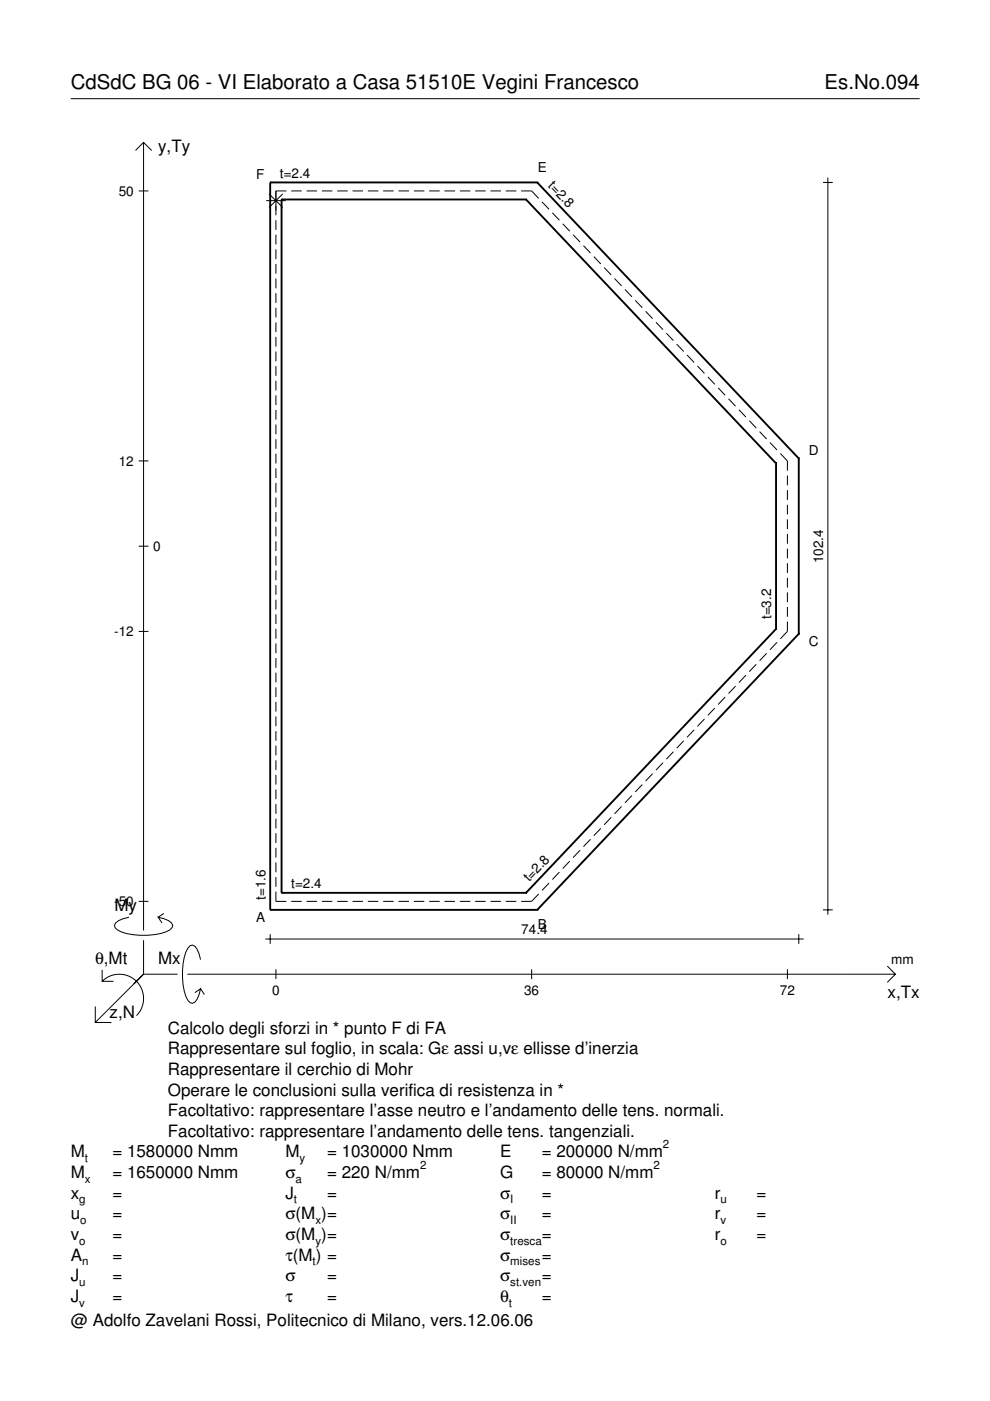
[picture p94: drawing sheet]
<svg xmlns="http://www.w3.org/2000/svg" width="210mm" height="297mm" viewBox="0 0 210 297" stroke-linecap="round" stroke-linejoin="round" font-family="sans-serif">
<defs><g id="words">
<g font-size="4.3">
<text x="15" y="18.9">CdSdC BG 06 - VI Elaborato a Casa 51510E Vegini Francesco</text>
<text x="174.8" y="18.9">Es.No.094</text>
</g>
<g font-size="3.6">
<text x="33.5" y="32.3">y,Ty</text>
<text x="24.3" y="193.2">My</text>
<text x="20.1" y="204.5">θ,Mt</text>
<text x="33.5" y="204.5">Mx</text>
<text x="23.2" y="215.8">z,N</text>
<text x="188.2" y="211.7">x,Tx</text>
<text x="35.6" y="219.2">Calcolo degli sforzi in * punto F di FA</text>
<text x="35.6" y="227.9">Rappresentare il cerchio di Mohr</text>
<text x="35.6" y="223.5">Rappresentare sul foglio, in scala: Gε assi u,vε ellisse d’inerzia</text>
<text x="35.6" y="232.3">Operare le conclusioni sulla verifica di resistenza in *</text>
<text x="35.6" y="236.7">Facoltativo: rappresentare l’asse neutro e l’andamento delle tens. normali.</text>
<text x="15" y="245.4">M</text>
<text x="23.8" y="245.4">= 1580000 Nmm</text>
<text x="35.6" y="241">Facoltativo: rappresentare l’andamento delle tens. tangenziali.</text>
<text x="60.5" y="245.4">M</text>
<text x="69.3" y="245.4">= 1030000 Nmm</text>
<text x="106" y="245.4">E</text>
<text x="114.9" y="245.4">= 200000 N/mm</text>
<text x="15" y="249.8">M</text>
<text x="23.8" y="249.8">= 1650000 Nmm</text>
<text x="60.5" y="249.8">σ</text>
<text x="69.3" y="249.8">= 220 N/mm</text>
<text x="106" y="249.8">G</text>
<text x="114.9" y="249.8">= 80000 N/mm</text>
<text x="15" y="254.2">x</text>
<text x="23.8" y="254.2">=</text>
<text x="60.5" y="254.2">J</text>
<text x="69.3" y="254.2">=</text>
<text x="106" y="254.2">σ</text>
<text x="114.9" y="254.2">=</text>
<text x="151.5" y="254.2">r</text>
<text x="160.4" y="254.2">=</text>
<text x="15" y="258.5">u</text>
<text x="15" y="262.9">v</text>
<text x="23.8" y="258.5">=</text>
<text x="23.8" y="262.9">=</text>
<text x="60.5" y="262.9">σ(M )=</text>
<text x="60.5" y="258.5">σ(M )=</text>
<text x="106" y="258.5">σ</text>
<text x="106" y="262.9">σ</text>
<text x="114.9" y="258.5">=</text>
<text x="114.9" y="262.9">=</text>
<text x="151.5" y="258.5">r</text>
<text x="151.5" y="262.9">r</text>
<text x="160.4" y="258.5">=</text>
<text x="160.4" y="262.9">=</text>
<text x="15" y="267.3">A</text>
<text x="23.8" y="267.3">=</text>
<text x="60.5" y="267.3">τ(M ) =</text>
<text x="106" y="267.3">σ</text>
<text x="114.9" y="267.3">=</text>
<text x="15" y="271.7">J</text>
<text x="23.8" y="271.7">=</text>
<text x="60.5" y="271.7">σ</text>
<text x="69.3" y="271.7">=</text>
<text x="106" y="271.7">σ</text>
<text x="114.9" y="271.7">=</text>
<text x="15" y="281.2">@ Adolfo Zavelani Rossi, Politecnico di Milano, vers.12.06.06</text>
<text x="15" y="276">J</text>
<text x="23.8" y="276">=</text>
<text x="60.5" y="276">τ</text>
<text x="69.3" y="276">=</text>
<text x="106" y="276">θ</text>
<text x="114.9" y="276">=</text>
</g>
<g font-size="2.9">
<text x="25.2" y="41.5">50</text>
<text x="54.3" y="37.9">F</text>
<text x="59.3" y="37.7">t=2.4</text>
<text x="114" y="36.5">E</text>
<text x="116.1" y="39.5" transform="rotate(47 116.1 39.5)">t=2.8</text>
<text x="25.2" y="98.7">12</text>
<text x="171.5" y="96.4">D</text>
<text x="32.5" y="116.8">0</text>
<text x="174.5" y="119.4" transform="rotate(-90 174.5 119.4)">102.4</text>
<text x="163.5" y="131.3" transform="rotate(-90 163.5 131.3)">t=3.2</text>
<text x="24.2" y="134.9">-12</text>
<text x="171.5" y="137">C</text>
<text x="56.3" y="190.9" transform="rotate(-90 56.3 190.9)">t=1.6</text>
<text x="61.8" y="188.3">t=2.4</text>
<text x="112.2" y="187.1" transform="rotate(-47 112.2 187.1)">t=2.8</text>
<text x="24.2" y="192.1">-50</text>
<text x="54.3" y="195.5">A</text>
<text x="114" y="196.9">B</text>
<text x="110.5" y="198.1">74.4</text>
<text x="189" y="204.5">mm</text>
<text x="57.7" y="210.9">0</text>
<text x="111.1" y="210.9">36</text>
<text x="165.3" y="210.9">72</text>
</g>
<g font-size="2.4">
<text x="140.6" y="243.4">2</text>
<text x="18" y="246.4">t</text>
<text x="18" y="250.8">x</text>
<text x="62.7" y="250.8">a</text>
<text x="63.5" y="246.4">y</text>
<text x="89.1" y="247.8">2</text>
<text x="138.6" y="247.8">2</text>
<text x="16.8" y="255.2">g</text>
<text x="62.3" y="255.2">t</text>
<text x="108.2" y="255.2">I</text>
<text x="152.7" y="255.2">u</text>
<text x="16.8" y="263.9">o</text>
<text x="17" y="259.5">o</text>
<text x="66.9" y="259.5">x</text>
<text x="66.9" y="263.9">y</text>
<text x="108.2" y="259.5">II</text>
<text x="108.2" y="263.9">tresca</text>
<text x="152.7" y="259.5">v</text>
<text x="152.7" y="263.9">o</text>
<text x="17.4" y="268.3">n</text>
<text x="66.3" y="268.3">t</text>
<text x="108.2" y="268.3">mises</text>
<text x="16.8" y="272.7">u</text>
<text x="108.2" y="272.7">st.ven</text>
<text x="16.8" y="277">v</text>
<text x="107.9" y="277">t</text>
</g>
</g></defs>
<g fill="none" stroke="#000" stroke-width=".21">
<path d="M15 20.9h180M28.7 31.9l1.7-1.7 1.8 1.7M30.4 30.2v167.1M174.5 38.7h2.1M175.5 37.7v156.2M29.4 40.5h2.1M56.4 42.5h4.2M57 41.1l2.9 2.9M58.5 46.7v2M58.5 49.8v2M58.5 52.9v2M58.5 56v2"/>
<path d="M58.5 59.1v2M59.9 41.1l-2.9 2.9M60.7 40.5h-2.2v5.1M61.7 40.5h2.3M65 40.5h2.2M68.2 40.5h2.3M71.5 40.5h2.2M74.7 40.5h2.3M78 40.5h2.2M81.2 40.5h2.3M84.5 40.5h2.2M87.7 40.5h2.3"/>
<path d="M91 40.5h2.2M94.2 40.5h2.3M97.5 40.5h2.2M100.7 40.5h2.3M104 40.5h2.2M107.2 40.5h2.3M110.5 40.5h2.2l1.5 1.6M114.9 42.8l1.5 1.6M117.1 45.1l1.5 1.6M119.3 47.4l1.5 1.6M121.5 49.8l1.5 1.5M123.7 52.1l1.5 1.6"/>
<path d="M125.9 54.4l1.5 1.6M128.1 56.7l1.5 1.6M130.3 59l1.5 1.6M58.5 62.2v2M58.5 65.2v2.1M58.5 68.3v2.1M58.5 71.4v2.1M58.5 74.5v2.1M58.5 77.6v2.1M132.5 61.4l1.5 1.5M134.7 63.7l1.5 1.6M136.9 66l1.5 1.6"/>
<path d="M139.1 68.3l1.5 1.6M141.3 70.6l1.5 1.6M143.5 73l1.5 1.5M145.7 75.3l1.5 1.6M147.9 77.6l1.5 1.6M150.1 79.9l1.5 1.6M29.4 97.7h2.1M58.5 80.7v2.1M58.5 83.8v2.1M58.5 86.9v2.1M58.5 90v2.1M58.5 93.1v2.1"/>
<path d="M58.5 96.2v2.1M58.5 99.3v2.1M152.3 82.2l1.5 1.6M154.5 84.6l1.5 1.5M156.7 86.9l1.5 1.5M158.9 89.2l1.4 1.6M161.1 91.5l1.4 1.6M163.3 93.8l1.4 1.6M165.5 96.2l1.4 1.5v2.1M29.4 115.8h2.1M58.5 102.4v2.1M58.5 105.5v2"/>
<path d="M58.5 108.6v2M58.5 111.7v2M58.5 114.8v2M58.5 117.9v2M166.9 100.8v2.1M166.9 103.9v2.1M166.9 107v2.1M166.9 110.1v2.1M166.9 113.2v2.1M166.9 116.3v2.1M166.9 119.4v2.1M29.4 133.9h2.1"/>
<path d="M58.5 121v2M58.5 124.1v2M58.5 127.1v2.1M58.5 130.2v2.1M58.5 133.3v2.1M58.5 136.4v2.1M58.5 139.5v2.1M162.5 138.5l-1.4 1.6M164.7 136.2l-1.4 1.6M166.9 122.5v2.1M166.9 125.6v2.1M166.9 128.7v2.1"/>
<path d="M166.9 131.8v2.1l-1.4 1.5M58.5 142.6v2.1M58.5 145.7v2.1M58.5 148.8v2.1M58.5 151.9v2.1M58.5 155v2.1M58.5 158.1v2.1M142.8 159.4l-1.5 1.6M145 157.1l-1.5 1.5M147.2 154.7l-1.5 1.6M149.4 152.4l-1.5 1.6M151.6 150.1l-1.5 1.6"/>
<path d="M153.8 147.8l-1.5 1.6M156 145.5l-1.5 1.5M158.2 143.2l-1.5 1.5M160.3 140.8l-1.4 1.6M58.5 161.2v2.1M58.5 164.3v2.1M58.5 167.4v2M58.5 170.5v2M58.5 173.6v2M58.5 176.7v2M58.5 179.8v2M125.2 177.9l-1.5 1.6"/>
<path d="M127.4 175.6l-1.5 1.6M129.6 173.3l-1.5 1.6M131.8 171l-1.5 1.6M134 168.7l-1.5 1.5M136.2 166.3l-1.5 1.6M138.4 164l-1.5 1.6M140.6 161.7l-1.5 1.6M27.3 194.5a3.6 3.6 0 0 0-3 1.7l.1 .5a5.6 5.6 0 0 0 3.8 1.5 13.4 13.4 0 0 0 7.8-1l.5-.5 .1-.5a3.6 3.6 0 0 0-3.1-1.7l.8 1.2M29.4 191.1h2.1M30.4 199.3v7.3M34.7 193.7l-1.2 .8M56.3 199.1h114.1"/>
<path d="M57.3 198.1v2M58.5 189v2.1h2.2M58.5 182.9v2M58.5 186v2M61.7 191.1h2.3M65 191.1h2.2M68.2 191.1h2.3M71.5 191.1h2.2M74.7 191.1h2.3M78 191.1h2.2M81.2 191.1h2.3M84.5 191.1h2.2"/>
<path d="M87.7 191.1h2.3M91 191.1h2.2M94.2 191.1h2.3M97.5 191.1h2.2M100.7 191.1h2.3M104 191.1h2.2M107.2 191.1h2.3M114.2 189.5l-1.5 1.6h-2.2M116.4 187.2l-1.5 1.6M118.6 184.9l-1.5 1.6M120.8 182.6l-1.5 1.6M123 180.3l-1.5 1.5"/>
<path d="M169.4 198.1v2M174.5 192.9h2.1M20.2 213.4v3.4h3.4M21.7 208.1a5.1 5.1 0 0 1 7.2 0 5.1 5.1 0 0 1 0 7.2M21.7 205.6v2.5h2.4M30.4 206.6l-10.2 10.2M30.4 206.6h7.2M39.7 206.6h150.1M42.5 203.5a3.6 3.6 0 0 0-1.7-3.1l-.5 .1a5.7 5.7 0 0 0-1.5 3.8 13.3 13.3 0 0 0 1 7.8l.5 .5 .5 .1a3.6 3.6 0 0 0 1.7-3.1l-1.2 .9M42.5 209.6l.8 1.3M58.5 205.5v2.1M112.7 205.5v2.1"/>
<path d="M166.9 205.5v2.1M188.1 204.8l1.7 1.8-1.7 1.7"/>
</g>
<g fill="none" stroke="#000" stroke-width=".4">
<path d="M57.3 38.7h.1M57.3 38.7h56.6M57.3 38.7v154.2M113.9 38.7h.1M113.9 38.7l55.5 58.5M59.7 42.3h.1M59.7 42.3h51.8M59.7 42.3v147M111.5 42.3h.1M111.5 42.3l53 55.9M164.5 98.2h.1M164.5 98.2v35.2"/>
<path d="M169.4 97.2h.1M169.4 97.2v37.2M164.5 133.4h.1M164.5 133.4l-53 55.9M169.4 134.4h.1M169.4 134.4l-55.5 58.5M57.3 192.9h.1M57.3 192.9h56.6M59.7 189.3h.1M59.7 189.3h51.8M111.5 189.3h.1M113.9 192.9h.1"/>
</g>
<use href="#words"/>
</svg>
